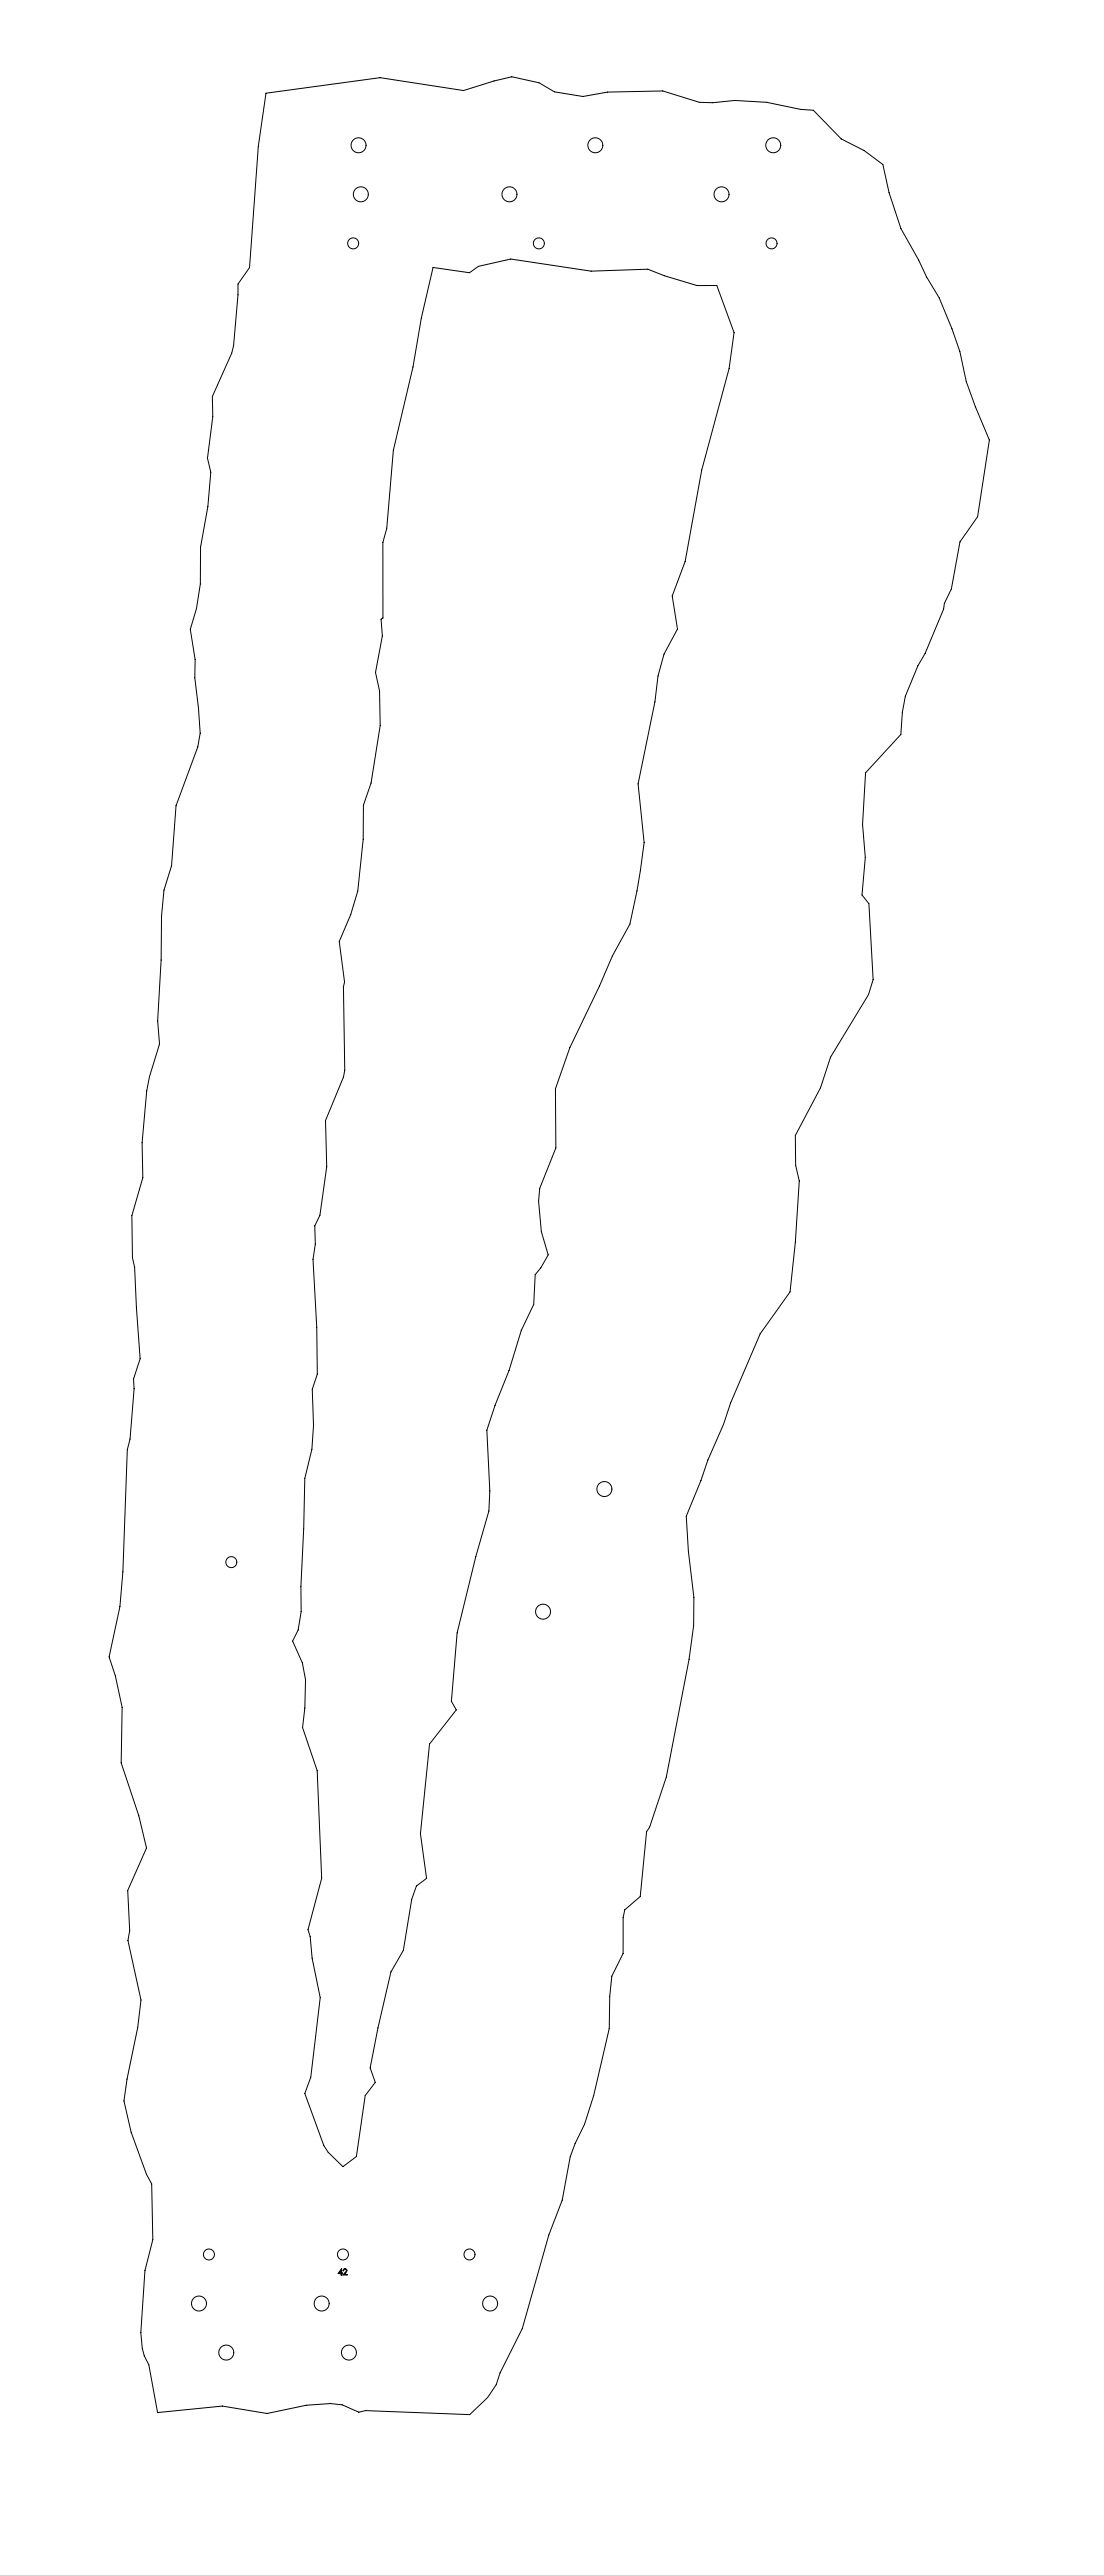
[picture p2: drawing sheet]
<svg xmlns="http://www.w3.org/2000/svg" width="900mm" height="2100mm" viewBox="0 0 900 2100" stroke-linecap="round" stroke-linejoin="round" font-family="sans-serif">
<g fill="none" stroke="#000" stroke-width=".82">
<path d="M217 76l93-13 68 11 25-8 14-3 22 4 13 8 23 4 20-4 45-1 30 9 11 1 18-2 26 1 28 6 10 1 23 23 18 10 16 11 5 23 9 29 15 26 6 14 11 17 10 25 7 19 5 24 7 21 12 27-10 62-14 21-7 38-6 12-1 5-15 36-6 10-10 25-2 13-2 18-28 31-3 42 2 27-2 31 5 7 4 62-4 12-31 51-8 25-21 39 1 24 3 13-4 50-4 41-24 34-24 56-6 18-13 29-6 16-12 30 2 28 5 38-1 23-3 27-19 96-13 41-3 4-5 53-13 11-1 6v29l-9 19-2 16v26l-13 55-7 23-8 16-4 11-7 35-11 29-21 76-18 36-3 10-8 10-14 14-85-3-5 1-14-6-10-1-19 2-32 6-37-6-53 6-7-39-3-8-2-6-1-13 3-50 7-25-1-46-5-8-12-34-6-26 3-17 8-43 3-22-11-48 2-8-2-33 15-35-6-26-14-43 1-46-6-25-5-16 9-41 2-28 4-100 2-8 3-41v-8l5-17-3-41-1-33-2-8-1-35 9-31v-28l4-42 2-12 8-27-1-18 2-50 1-36 2-21 6-20 4-49 17-48 2-11-1-20-3-25v-15l-4-25 5-17 3-20v-30l6-33 3-28-3-11 4-34v-17l16-35 1-6 4-42v-8l9-14 8-99zM353 218l30 4 7-5 26-6 66 10 46-1 14 5 26 8h16l14 38-4 30-22 82-13 75-11 28 4 27-11 20-5 18-2 21-14 67 5 48-6 40-6 27-14 26-10 24-24 50-12 34v48l-13 33-1 11 2 24 6 19-6 11-5 6-1 24-10 21-10 33-11 28-7 20 2 50v16l-11 38-15 62-5 55 4 8-22 27-7 73 5 37-9 6-3 11-7 42-10 17-11 46-6 32 4 12-8 11-7 50-11 8-12-12-4-5-15-43 4-13 8-65-7-32-1-18-2-5 11-42-3-88-12-35 2-16v-23l-2-14-8-18 4-9 3-15-1-20 3-47v-41l6-24 2-19-1-30 4-12-1-39-3-55 2-12v-15l4-9 5-39-1-38 15-36 1-5-1-68 1-4-4-33 9-22 6-19 4-43v-27l6-18 8-47-1-29-3-15 6-29-1-14 1-1v-62l3-11 6-64 16-68 6-40zM278 1852v2h-1zM278 1850v4h1h-1v1v-1h-2zM278 1850h.1M280 1851a1.7 1.7 0 0 1 3 0 1.7 1.7 0 0 1-1 2l-1 2h2h-3l2-3a1.1 1.1 0 0 0 0-1 1.1 1.1 0 0 0-2 1z"/>
<circle cx="292" cy="118" r="6"/>
<circle cx="485" cy="118" r="6"/>
<circle cx="630" cy="118" r="6"/>
<circle cx="294" cy="158" r="6"/>
<circle cx="415" cy="158" r="6"/>
<circle cx="588" cy="158" r="6"/>
<circle cx="288" cy="198" r="5"/>
<circle cx="439" cy="198" r="5"/>
<circle cx="629" cy="198" r="5"/>
<circle cx="493" cy="1214" r="6"/>
<circle cx="189" cy="1274" r="4"/>
<circle cx="443" cy="1314" r="6"/>
<circle cx="170" cy="1839" r="4"/>
<circle cx="280" cy="1839" r="4"/>
<circle cx="383" cy="1839" r="4"/>
<circle cx="162" cy="1879" r="6"/>
<circle cx="262" cy="1879" r="6"/>
<circle cx="400" cy="1879" r="6"/>
<circle cx="184" cy="1919" r="6"/>
<circle cx="284" cy="1919" r="6"/>
</g>
</svg>
